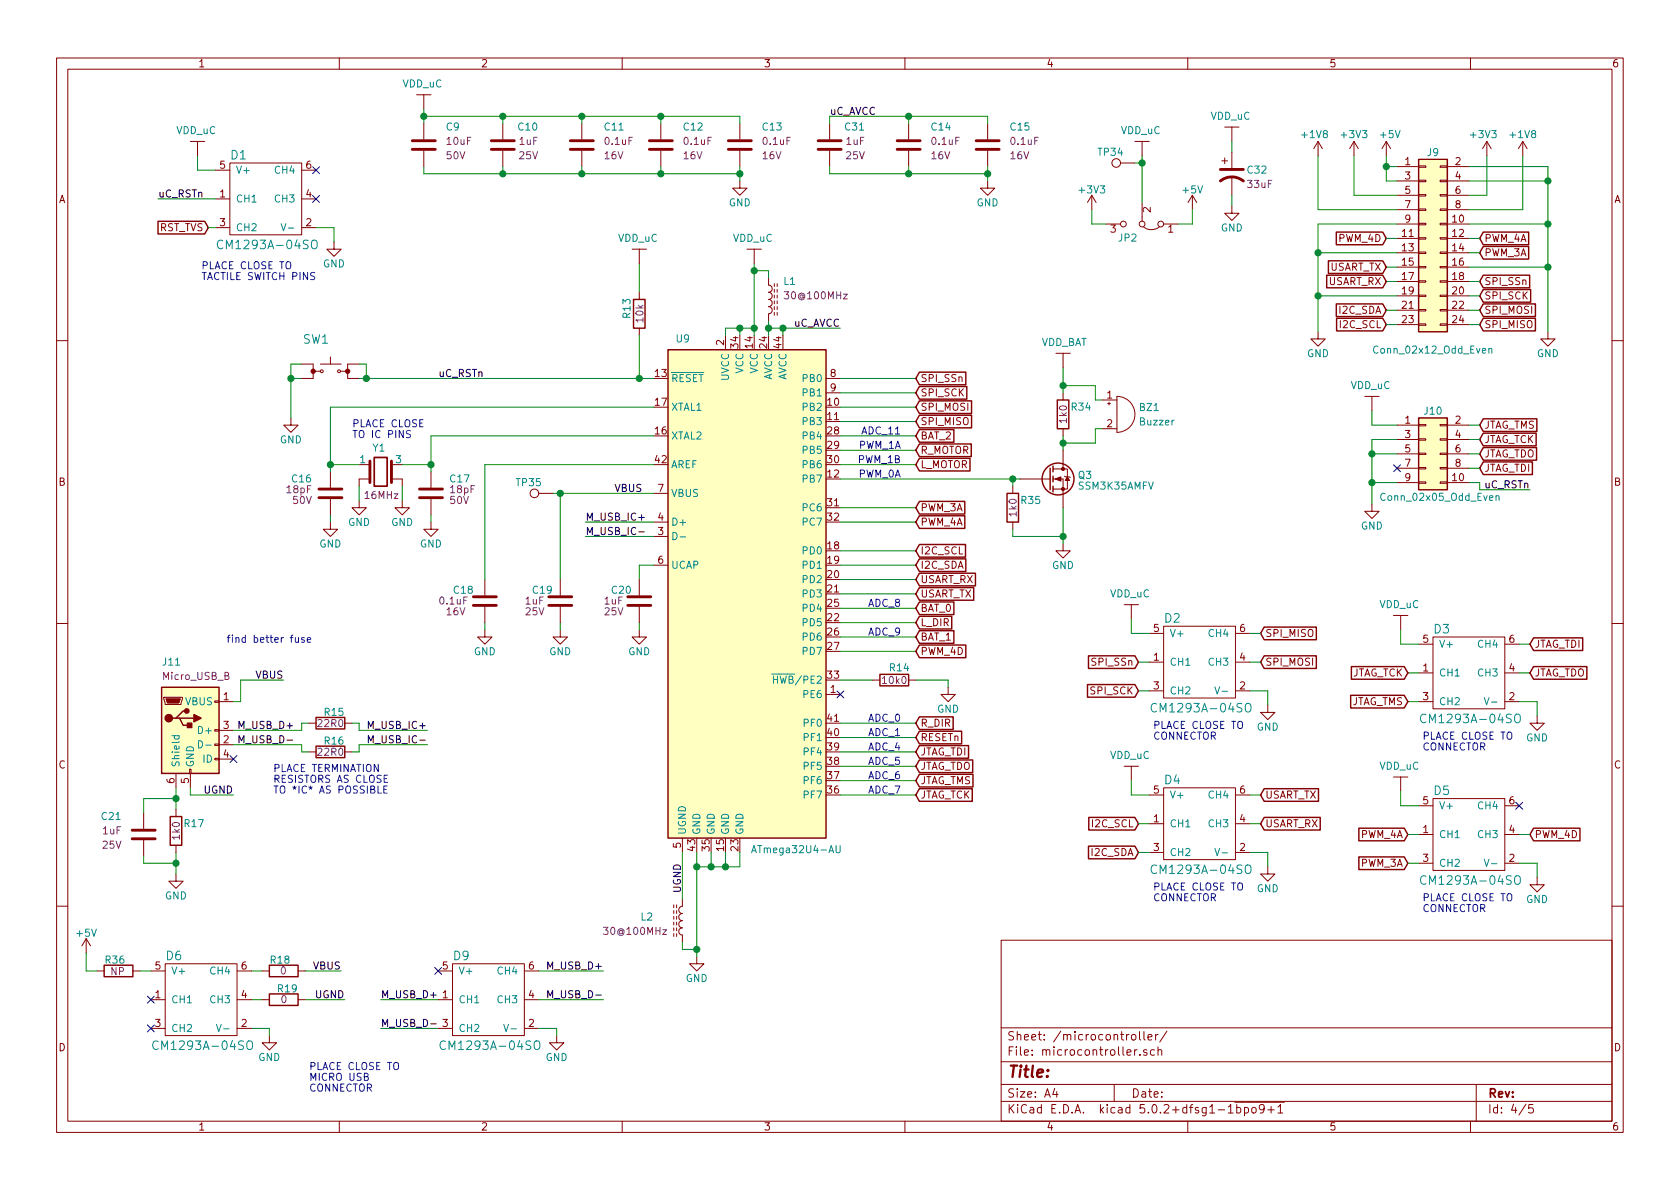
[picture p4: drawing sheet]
<svg xmlns="http://www.w3.org/2000/svg" width="297mm" height="210mm" viewBox="0 0 297 210" stroke-linecap="round" stroke-linejoin="round" font-family="sans-serif">
<defs><g id="words">
<text font-size="2.8" fill="#840000" x="178" y="190.5">Title:</text>
<g font-size="2.1" fill="#008484">
<text x="40.8" y="28.2">D1</text>
<text x="39.4" y="44.1">CM1293A-04SO</text>
<text x="53.6" y="60.8">SW1</text>
<text x="205.9" y="110.1">D2</text>
<text x="253.6" y="112">D3</text>
<text x="204.5" y="126">CM1293A-04SO</text>
<text x="252.1" y="127.9">CM1293A-04SO</text>
<text x="205.9" y="138.7">D4</text>
<text x="253.6" y="140.6">D5</text>
<text x="204.5" y="154.6">CM1293A-04SO</text>
<text x="252.1" y="156.5">CM1293A-04SO</text>
<text x="29.4" y="169.8">D6</text>
<text x="80.2" y="169.8">D9</text>
<text x="28" y="185.7">CM1293A-04SO</text>
<text x="78.8" y="185.7">CM1293A-04SO</text>
</g>
<g font-size="2.1" fill="#840000">
<text x="178" y="184">Sheet: /microcontroller/</text>
<text x="178" y="186.7">File: microcontroller.sch</text>
<text x="178" y="196.9">KiCad E.D.A. kicad 5.0.2+dfsg1-1bpo9+1</text>
<text x="178" y="194.1">Size: A4</text>
<text x="200" y="194.1">Date:</text>
<text x="263" y="194.1">Rev:</text>
<text x="263" y="196.9">Id: 4/5</text>
</g>
<g font-size="1.8" fill="#840000">
<text x="35" y="11.9">1</text>
<text x="85" y="11.9">2</text>
<text x="135" y="11.9">3</text>
<text x="185" y="11.9">4</text>
<text x="235" y="11.9">5</text>
<text x="285" y="11.9">6</text>
<text x="38.9" y="29.8">5</text>
<text x="54.1" y="29.8">6</text>
<text x="248.4" y="29.2">1</text>
<text x="257.3" y="29.2">2</text>
<text x="10.4" y="35.9">A</text>
<text x="38.9" y="34.9">1</text>
<text x="54.1" y="34.9">4</text>
<text x="248.4" y="31.7">3</text>
<text x="248.4" y="34.3">5</text>
<text x="257.3" y="31.7">4</text>
<text x="257.3" y="34.3">6</text>
<text x="285.4" y="35.9">A</text>
<text x="28.1" y="40.9">RST_TVS</text>
<text x="38.9" y="40">3</text>
<text x="54.1" y="40">2</text>
<text x="196.4" y="41.1">3</text>
<text x="203.5" y="37.6" transform="rotate(-90 203.5 37.6)">2</text>
<text x="206.5" y="41.1">1</text>
<text x="248" y="41.9">11</text>
<text x="248.4" y="36.8">7</text>
<text x="248.4" y="39.4">9</text>
<text x="256.8" y="39.4">10</text>
<text x="256.8" y="41.9">12</text>
<text x="257.3" y="36.8">8</text>
<text x="235" y="47.9">USART_TX</text>
<text x="236.8" y="42.8">PWM_4D</text>
<text x="248" y="44.4">13</text>
<text x="248" y="47">15</text>
<text x="256.8" y="44.4">14</text>
<text x="256.8" y="47">16</text>
<text x="262.4" y="45.3">PWM_3A</text>
<text x="262.4" y="42.8">PWM_4A</text>
<text x="234.8" y="50.4">USART_RX</text>
<text x="248" y="49.5">17</text>
<text x="248" y="52.1">19</text>
<text x="256.8" y="49.5">18</text>
<text x="256.8" y="52.1">20</text>
<text x="262.4" y="50.4">SPI_SSn</text>
<text x="262.4" y="53">SPI_SCK</text>
<text x="236.9" y="55.5">I2C_SDA</text>
<text x="237.1" y="58">I2C_SCL</text>
<text x="248" y="54.6">21</text>
<text x="248" y="57.1">23</text>
<text x="256.8" y="54.6">22</text>
<text x="256.8" y="57.1">24</text>
<text x="262.4" y="55.5">SPI_MOSI</text>
<text x="262.4" y="58">SPI_MISO</text>
<text x="128" y="61.1" transform="rotate(-90 128 61.1)">2</text>
<text x="130.6" y="61.5" transform="rotate(-90 130.6 61.5)">34</text>
<text x="133.1" y="61.5" transform="rotate(-90 133.1 61.5)">14</text>
<text x="135.6" y="61.5" transform="rotate(-90 135.6 61.5)">24</text>
<text x="138.2" y="61.5" transform="rotate(-90 138.2 61.5)">44</text>
<text x="115.9" y="66.7">13</text>
<text x="115.9" y="71.7">17</text>
<text x="146.4" y="71.7">10</text>
<text x="146.8" y="66.7">8</text>
<text x="146.8" y="69.2">9</text>
<text x="162.7" y="70.1">SPI_SCK</text>
<text x="162.7" y="67.6">SPI_SSn</text>
<text x="195.7" y="70.5">1</text>
<text x="115.9" y="76.8">16</text>
<text x="146.4" y="74.3">11</text>
<text x="146.4" y="76.8">28</text>
<text x="162.7" y="77.7">BAT_2</text>
<text x="162.7" y="75.2">SPI_MISO</text>
<text x="162.7" y="72.6">SPI_MOSI</text>
<text x="195.7" y="75.6">2</text>
<text x="248.4" y="74.9">1</text>
<text x="248.4" y="77.5">3</text>
<text x="257.3" y="74.9">2</text>
<text x="257.3" y="77.5">4</text>
<text x="262.4" y="75.8">JTAG_TMS</text>
<text x="115.9" y="81.9">42</text>
<text x="146.4" y="79.4">29</text>
<text x="146.4" y="81.9">30</text>
<text x="162.7" y="82.8">L_MOTOR</text>
<text x="162.7" y="80.3">R_MOTOR</text>
<text x="248.4" y="80">5</text>
<text x="248.4" y="82.5">7</text>
<text x="257.3" y="80">6</text>
<text x="257.3" y="82.5">8</text>
<text x="262.4" y="78.4">JTAG_TCK</text>
<text x="262.4" y="80.9">JTAG_TDO</text>
<text x="262.4" y="83.4">JTAG_TDI</text>
<text x="10.4" y="85.9">B</text>
<text x="116.4" y="87">7</text>
<text x="146.4" y="84.4">12</text>
<text x="146.4" y="89.5">31</text>
<text x="248.4" y="85.1">9</text>
<text x="256.8" y="85.1">10</text>
<text x="285.4" y="85.9">B</text>
<text x="116.4" y="94.6">3</text>
<text x="116.4" y="92.1">4</text>
<text x="146.4" y="92.1">32</text>
<text x="162.7" y="90.4">PWM_3A</text>
<text x="162.7" y="93">PWM_4A</text>
<text x="116.4" y="99.7">6</text>
<text x="146.4" y="97.1">18</text>
<text x="146.4" y="99.7">19</text>
<text x="162.7" y="98">I2C_SCL</text>
<text x="162.7" y="100.6">I2C_SDA</text>
<text x="146.4" y="102.2">20</text>
<text x="146.4" y="104.8">21</text>
<text x="146.4" y="107.3">25</text>
<text x="162.7" y="103.1">USART_RX</text>
<text x="162.7" y="105.7">USART_TX</text>
<text x="146.4" y="109.8">22</text>
<text x="146.4" y="112.4">26</text>
<text x="162.7" y="108.2">BAT_0</text>
<text x="162.7" y="113.3">BAT_1</text>
<text x="162.7" y="110.7">L_DIR</text>
<text x="204" y="111.8">5</text>
<text x="219.2" y="111.8">6</text>
<text x="223.7" y="112.6">SPI_MISO</text>
<text x="251.6" y="113.7">5</text>
<text x="266.9" y="113.7">6</text>
<text x="146.4" y="114.9">27</text>
<text x="162.7" y="115.8">PWM_4D</text>
<text x="193.2" y="117.7">SPI_SSn</text>
<text x="204" y="116.8">1</text>
<text x="219.2" y="116.8">4</text>
<text x="223.7" y="117.7">SPI_MOSI</text>
<text x="238.8" y="119.6">JTAG_TCK</text>
<text x="251.6" y="118.7">1</text>
<text x="266.9" y="118.7">4</text>
<text x="271.3" y="114.5">JTAG_TDI</text>
<text x="271.3" y="119.6">JTAG_TDO</text>
<text x="39.5" y="123.8">1</text>
<text x="146.4" y="120">33</text>
<text x="146.8" y="122.5">1</text>
<text x="192.9" y="122.8">SPI_SCK</text>
<text x="204" y="121.9">3</text>
<text x="219.2" y="121.9">2</text>
<text x="238.7" y="124.7">JTAG_TMS</text>
<text x="251.6" y="123.8">3</text>
<text x="266.9" y="123.8">2</text>
<text x="39.5" y="131.4">2</text>
<text x="39.5" y="128.9">3</text>
<text x="146.4" y="130.2">40</text>
<text x="146.4" y="127.6">41</text>
<text x="162.7" y="131.1">RESETn</text>
<text x="162.7" y="128.5">R_DIR</text>
<text x="10.4" y="135.9">C</text>
<text x="39.5" y="134">4</text>
<text x="146.4" y="137.8">37</text>
<text x="146.4" y="135.2">38</text>
<text x="146.4" y="132.7">39</text>
<text x="162.7" y="133.6">JTAG_TDI</text>
<text x="162.7" y="136.1">JTAG_TDO</text>
<text x="285.4" y="135.9">C</text>
<text x="30.9" y="138.5" transform="rotate(-90 30.9 138.5)">6</text>
<text x="33.4" y="138.5" transform="rotate(-90 33.4 138.5)">5</text>
<text x="146.4" y="140.3">36</text>
<text x="162.7" y="138.7">JTAG_TMS</text>
<text x="162.7" y="141.2">JTAG_TCK</text>
<text x="204" y="140.3">5</text>
<text x="219.2" y="140.3">6</text>
<text x="223.7" y="141.2">USART_TX</text>
<text x="251.6" y="142.2">5</text>
<text x="266.9" y="142.2">6</text>
<text x="120.4" y="150" transform="rotate(-90 120.4 150)">5</text>
<text x="193.2" y="146.3">I2C_SCL</text>
<text x="204" y="145.4">1</text>
<text x="219.2" y="145.4">4</text>
<text x="223.7" y="146.3">USART_RX</text>
<text x="240.6" y="148.2">PWM_4A</text>
<text x="251.6" y="147.3">1</text>
<text x="266.9" y="147.3">4</text>
<text x="271.3" y="148.2">PWM_4D</text>
<text x="122.9" y="150.4" transform="rotate(-90 122.9 150.4)">43</text>
<text x="125.5" y="150.4" transform="rotate(-90 125.5 150.4)">35</text>
<text x="128" y="150.4" transform="rotate(-90 128 150.4)">15</text>
<text x="130.6" y="150.4" transform="rotate(-90 130.6 150.4)">23</text>
<text x="193" y="151.4">I2C_SDA</text>
<text x="204" y="150.5">3</text>
<text x="219.2" y="150.5">2</text>
<text x="240.6" y="153.3">PWM_3A</text>
<text x="251.6" y="152.4">3</text>
<text x="266.9" y="152.4">2</text>
<text x="27.5" y="171.4">5</text>
<text x="42.7" y="171.4">6</text>
<text x="78.3" y="171.4">5</text>
<text x="93.5" y="171.4">6</text>
<text x="27.5" y="176.5">1</text>
<text x="42.7" y="176.5">4</text>
<text x="78.3" y="176.5">1</text>
<text x="93.5" y="176.5">4</text>
<text x="10.4" y="185.9">D</text>
<text x="27.5" y="181.6">3</text>
<text x="42.7" y="181.6">2</text>
<text x="78.3" y="181.6">3</text>
<text x="93.5" y="181.6">2</text>
<text x="285.4" y="185.9">D</text>
<text x="35" y="199.9">1</text>
<text x="85" y="199.9">2</text>
<text x="135" y="199.9">3</text>
<text x="185" y="199.9">4</text>
<text x="235" y="199.9">5</text>
<text x="285" y="199.9">6</text>
</g>
<g font-size="1.8" fill="#008484">
<text x="71.2" y="15.5">VDD_uC</text>
<text x="31.2" y="23.7">VDD_uC</text>
<text x="78.9" y="23.1">C9</text>
<text x="91.7" y="23.1">C10</text>
<text x="107" y="23.1">C11</text>
<text x="120.9" y="23.1">C12</text>
<text x="134.9" y="23.1">C13</text>
<text x="149.5" y="23.1">C31</text>
<text x="164.7" y="23.1">C14</text>
<text x="178.7" y="23.1">C15</text>
<text x="198.2" y="23.7">VDD_uC</text>
<text x="214" y="21.2">VDD_uC</text>
<text x="194.2" y="27.6">TP34</text>
<text x="230.3" y="24.4">+1V8</text>
<text x="237.3" y="24.4">+3V3</text>
<text x="244.1" y="24.4">+5V</text>
<text x="252.4" y="27.6">J9</text>
<text x="260.2" y="24.4">+3V3</text>
<text x="267.2" y="24.4">+1V8</text>
<text x="41.7" y="35.8">CH1</text>
<text x="41.7" y="30.7">V+</text>
<text x="48.8" y="35.8">CH3</text>
<text x="48.8" y="30.7">CH4</text>
<text x="191" y="34.2">+3V3</text>
<text x="209.2" y="34.2">+5V</text>
<text x="220.6" y="30.7">C32</text>
<text x="41.7" y="40.9">CH2</text>
<text x="128.9" y="36.5">GND</text>
<text x="172.7" y="36.5">GND</text>
<text x="215.8" y="40.9">GND</text>
<text x="57.1" y="47.3">GND</text>
<text x="109.3" y="42.8">VDD_uC</text>
<text x="129.6" y="42.8">VDD_uC</text>
<text x="197.8" y="42.7">JP2</text>
<text x="138.6" y="50.4">L1</text>
<text x="111.5" y="56.2" transform="rotate(-90 111.5 56.2)">R13</text>
<text x="119.6" y="60.5">U9</text>
<text x="184" y="61.2">VDD_BAT</text>
<text x="231.1" y="63.2">GND</text>
<text x="243.3" y="62.5">Conn_02x12_Odd_Even</text>
<text x="271.7" y="63.2">GND</text>
<text x="118.6" y="67.6">RESET</text>
<text x="128.9" y="67.4" transform="rotate(-90 128.9 67.4)">UVCC</text>
<text x="131.4" y="66.1" transform="rotate(-90 131.4 66.1)">VCC</text>
<text x="134" y="66.1" transform="rotate(-90 134 66.1)">VCC</text>
<text x="136.5" y="67.4" transform="rotate(-90 136.5 67.4)">AVCC</text>
<text x="139.1" y="67.4" transform="rotate(-90 139.1 67.4)">AVCC</text>
<text x="142.1" y="67.6">PB0</text>
<text x="142.1" y="70.1">PB1</text>
<text x="238.8" y="68.8">VDD_uC</text>
<text x="118.6" y="77.7">XTAL2</text>
<text x="118.6" y="72.6">XTAL1</text>
<text x="142.1" y="72.6">PB2</text>
<text x="142.1" y="75.2">PB3</text>
<text x="142.1" y="77.7">PB4</text>
<text x="189.5" y="72.6">R34</text>
<text x="201.5" y="72.7">BZ1</text>
<text x="201.7" y="75.2">Buzzer</text>
<text x="251.9" y="73.3">J10</text>
<text x="49.5" y="78.4">GND</text>
<text x="63.7" y="81.9">1</text>
<text x="65.9" y="79.9">Y1</text>
<text x="70" y="81.9">3</text>
<text x="118.6" y="82.8">AREF</text>
<text x="142.1" y="80.3">PB5</text>
<text x="142.1" y="82.8">PB6</text>
<text x="51.7" y="85.3">C16</text>
<text x="79.7" y="85.3">C17</text>
<text x="91.4" y="86">TP35</text>
<text x="118.6" y="87.9">VBUS</text>
<text x="142.1" y="85.3">PB7</text>
<text x="180.6" y="89.1">R35</text>
<text x="190.7" y="84.7">Q3</text>
<text x="190.8" y="86.6">SSM3K35AMFV</text>
<text x="244.6" y="88.6">Conn_02x05_Odd_Even</text>
<text x="61.5" y="93">GND</text>
<text x="69.2" y="93">GND</text>
<text x="118.6" y="93">D+</text>
<text x="142.1" y="90.4">PC6</text>
<text x="142.1" y="93">PC7</text>
<text x="240.6" y="93.6">GND</text>
<text x="56.5" y="96.8">GND</text>
<text x="74.2" y="96.8">GND</text>
<text x="118.6" y="100.6">UCAP</text>
<text x="142.1" y="98">PD0</text>
<text x="142.1" y="100.6">PD1</text>
<text x="186" y="100.6">GND</text>
<text x="80.3" y="105">C18</text>
<text x="94.3" y="105">C19</text>
<text x="108.2" y="105">C20</text>
<text x="142.1" y="103.1">PD2</text>
<text x="142.1" y="105.7">PD3</text>
<text x="196.3" y="105.6">VDD_uC</text>
<text x="243.9" y="107.5">VDD_uC</text>
<text x="142.1" y="110.7">PD5</text>
<text x="142.1" y="108.2">PD4</text>
<text x="142.1" y="113.3">PD6</text>
<text x="206.8" y="112.6">V+</text>
<text x="213.9" y="112.6">CH4</text>
<text x="28.9" y="117.7">J11</text>
<text x="83.8" y="115.9">GND</text>
<text x="97.1" y="115.9">GND</text>
<text x="111.1" y="115.9">GND</text>
<text x="142.1" y="115.8">PD7</text>
<text x="157.4" y="118.7">R14</text>
<text x="206.8" y="117.7">CH1</text>
<text x="213.9" y="117.7">CH3</text>
<text x="254.4" y="119.6">CH1</text>
<text x="254.4" y="114.5">V+</text>
<text x="261.5" y="119.6">CH3</text>
<text x="261.5" y="114.5">CH4</text>
<text x="32.8" y="124.7">VBUS</text>
<text x="137.5" y="120.9">HWB/PE2</text>
<text x="142.2" y="123.4">PE6</text>
<text x="206.8" y="122.8">CH2</text>
<text x="254.4" y="124.7">CH2</text>
<text x="35.4" y="129.8">D+</text>
<text x="57.4" y="126.6">R15</text>
<text x="57.4" y="131.7">R16</text>
<text x="142.3" y="131.1">PF1</text>
<text x="142.3" y="128.5">PF0</text>
<text x="165.7" y="126">GND</text>
<text x="222.2" y="129.2">GND</text>
<text x="269.8" y="131.1">GND</text>
<text x="31.7" y="135.8" transform="rotate(-90 31.7 135.8)">Shield</text>
<text x="34.3" y="135.8" transform="rotate(-90 34.3 135.8)">GND</text>
<text x="35.9" y="134.9">ID</text>
<text x="142.3" y="136.1">PF5</text>
<text x="142.3" y="133.6">PF4</text>
<text x="196.3" y="134.2">VDD_uC</text>
<text x="243.9" y="136.1">VDD_uC</text>
<text x="142.3" y="141.2">PF7</text>
<text x="142.3" y="138.7">PF6</text>
<text x="206.8" y="141.2">V+</text>
<text x="213.9" y="141.2">CH4</text>
<text x="254.4" y="143.1">V+</text>
<text x="261.5" y="143.1">CH4</text>
<text x="18" y="145">C21</text>
<text x="32.7" y="146.3">R17</text>
<text x="121.3" y="147.7" transform="rotate(-90 121.3 147.7)">UGND</text>
<text x="123.8" y="147.7" transform="rotate(-90 123.8 147.7)">GND</text>
<text x="126.4" y="147.7" transform="rotate(-90 126.4 147.7)">GND</text>
<text x="128.9" y="147.7" transform="rotate(-90 128.9 147.7)">GND</text>
<text x="131.4" y="147.7" transform="rotate(-90 131.4 147.7)">GND</text>
<text x="206.8" y="146.3">CH1</text>
<text x="213.9" y="146.3">CH3</text>
<text x="254.4" y="148.2">CH1</text>
<text x="261.5" y="148.2">CH3</text>
<text x="133.7" y="150.9">ATmega32U4-AU</text>
<text x="206.8" y="151.4">CH2</text>
<text x="254.4" y="153.3">CH2</text>
<text x="29.2" y="159">GND</text>
<text x="222.2" y="157.8">GND</text>
<text x="269.8" y="159.7">GND</text>
<text x="13.6" y="165.7">+5V</text>
<text x="113.4" y="162.8">L2</text>
<text x="18.7" y="170.4">R36</text>
<text x="30.2" y="172.3">V+</text>
<text x="37.4" y="172.3">CH4</text>
<text x="47.9" y="170.4">R18</text>
<text x="81" y="172.3">V+</text>
<text x="88.2" y="172.3">CH4</text>
<text x="121.2" y="173.7">GND</text>
<text x="30.2" y="177.4">CH1</text>
<text x="37.4" y="177.4">CH3</text>
<text x="49.2" y="175.5">R19</text>
<text x="81" y="177.4">CH1</text>
<text x="88.2" y="177.4">CH3</text>
<text x="30.2" y="182.5">CH2</text>
<text x="81" y="182.5">CH2</text>
<text x="45.7" y="187.6">GND</text>
<text x="96.5" y="187.6">GND</text>
</g>
<g font-size="1.8">
<text x="146.7" y="20.3">uC_AVCC</text>
<text x="27.9" y="34.9">uC_RSTn</text>
<text x="140.2" y="57.8">uC_AVCC</text>
<text x="77.5" y="66.7">uC_RSTn</text>
<text x="108.6" y="87">VBUS</text>
<text x="262.6" y="86.4">uC_RSTn</text>
<text x="103.5" y="92.1">M_USB_IC+</text>
<text x="103.5" y="94.6">M_USB_IC-</text>
<text x="45.3" y="120">VBUS</text>
<text x="41.9" y="128.9">M_USB_D+</text>
<text x="41.9" y="131.4">M_USB_D-</text>
<text x="65.6" y="128.9">M_USB_IC+</text>
<text x="66" y="131.4">M_USB_IC-</text>
<text x="36.1" y="140.3">UGND</text>
<text x="120.4" y="157.9" transform="rotate(-90 120.4 157.9)">UGND</text>
<text x="55.4" y="171.4">VBUS</text>
<text x="97.2" y="171.4">M_USB_D+</text>
<text x="55.8" y="176.5">UGND</text>
<text x="67.3" y="176.5">M_USB_D+</text>
<text x="97.6" y="176.5">M_USB_D-</text>
<text x="67.3" y="181.6">M_USB_D-</text>
</g>
<g font-size="1.8" fill="#840084">
<text x="79" y="28.2">50V</text>
<text x="79.1" y="25.6">10uF</text>
<text x="91.8" y="28.2">25V</text>
<text x="91.9" y="25.6">1uF</text>
<text x="106.9" y="28.2">16V</text>
<text x="107.1" y="25.6">0.1uF</text>
<text x="120.9" y="28.2">16V</text>
<text x="121" y="25.6">0.1uF</text>
<text x="134.9" y="28.2">16V</text>
<text x="135" y="25.6">0.1uF</text>
<text x="149.6" y="28.2">25V</text>
<text x="149.7" y="25.6">1uF</text>
<text x="164.7" y="28.2">16V</text>
<text x="164.8" y="25.6">0.1uF</text>
<text x="178.7" y="28.2">16V</text>
<text x="178.8" y="25.6">0.1uF</text>
<text x="220.7" y="33.2">33uF</text>
<text x="139.1" y="52.9">30@100MHz</text>
<text x="113.8" y="56.9" transform="rotate(-90 113.8 56.9)">10k</text>
<text x="188.6" y="74.7" transform="rotate(-90 188.6 74.7)">1k0</text>
<text x="50.8" y="87.2">18pF</text>
<text x="51.8" y="89.1">50V</text>
<text x="64.6" y="88.2">16MHz</text>
<text x="79.6" y="89.1">50V</text>
<text x="79.7" y="87.2">18pF</text>
<text x="179.8" y="91.3" transform="rotate(-90 179.8 91.3)">1k0</text>
<text x="77.9" y="106.9">0.1uF</text>
<text x="92.9" y="106.9">1uF</text>
<text x="106.9" y="106.9">1uF</text>
<text x="79" y="108.8">16V</text>
<text x="93" y="108.8">25V</text>
<text x="106.9" y="108.8">25V</text>
<text x="28.9" y="120.2">Micro_USB_B</text>
<text x="156.2" y="120.9">10k0</text>
<text x="56.3" y="128.6">22R0</text>
<text x="56.3" y="133.6">22R0</text>
<text x="18.2" y="147.5">1uF</text>
<text x="31.8" y="148.4" transform="rotate(-90 31.8 148.4)">1k0</text>
<text x="18.2" y="150.1">25V</text>
<text x="107.2" y="165.3">30@100MHz</text>
<text x="19.6" y="172.4">NP</text>
<text x="49.6" y="172.3">0</text>
<text x="49.7" y="177.4">0</text>
</g>
<g font-size="1.8" fill="#0000c2">
<text x="35.6" y="47.6">PLACE CLOSE TO</text>
<text x="35.6" y="49.5">TACTILE SWITCH PINS</text>
<text x="62.2" y="75.6">PLACE CLOSE</text>
<text x="62.2" y="77.5">TO IC PINS</text>
<text x="152.6" y="76.8">ADC_11</text>
<text x="151.8" y="79.4">PWM_1A</text>
<text x="151.8" y="81.9">PWM_1B</text>
<text x="151.8" y="84.4">PWM_0A</text>
<text x="153.6" y="107.3">ADC_8</text>
<text x="40" y="113.7">find better fuse</text>
<text x="153.6" y="112.4">ADC_9</text>
<text x="153.6" y="127.6">ADC_0</text>
<text x="153.6" y="130.2">ADC_1</text>
<text x="203.8" y="128.9">PLACE CLOSE TO</text>
<text x="203.8" y="130.8">CONNECTOR</text>
<text x="251.5" y="130.8">PLACE CLOSE TO</text>
<text x="48.3" y="136.5">PLACE TERMINATION</text>
<text x="153.6" y="132.7">ADC_4</text>
<text x="153.6" y="135.2">ADC_5</text>
<text x="153.6" y="137.8">ADC_6</text>
<text x="251.5" y="132.7">CONNECTOR</text>
<text x="48.3" y="138.4">RESISTORS AS CLOSE</text>
<text x="48.3" y="140.3">TO *IC* AS POSSIBLE</text>
<text x="153.6" y="140.3">ADC_7</text>
<text x="203.8" y="157.5">PLACE CLOSE TO</text>
<text x="203.8" y="159.4">CONNECTOR</text>
<text x="251.5" y="159.4">PLACE CLOSE TO</text>
<text x="251.5" y="161.3">CONNECTOR</text>
<text x="54.6" y="189.2">PLACE CLOSE TO</text>
<text x="54.6" y="191.1">MICRO USB</text>
<text x="54.6" y="193">CONNECTOR</text>
</g>
</g></defs>
<g fill="none" stroke="#840000" stroke-width=".18">
<path d="M10 10.3h277v189.9h-277zM12 12.2h273v186.1h-273zM60 10.3v1.9M73.7 16.8h2.5M74.9 16.8v2.5M110 10.3v1.9M160 10.3v1.9M210 10.3v1.9M260 10.3v1.9M33.7 25h2.5M34.9 25v2.6M38.1 35.2h2.5"/>
<path d="M38.1 30.1h2.5M40.6 28.8h12.7v12.7h-12.7zM53.3 35.2h2.6M53.3 30.1h2.6M74.9 21.8v2.8M74.9 26.7v2.8M88.9 21.8v2.8M88.9 26.7v2.8M102.9 21.8v2.8M102.9 26.7v2.8M116.8 21.8v2.8M116.8 26.7v2.8"/>
<path d="M130.8 32v1.3h1.3l-1.3 1.2-1.3-1.2h1.3M130.8 21.8v2.8M130.8 26.7v2.8M146.7 21.8v2.8M146.7 26.7v2.8M160.7 21.8v2.8M160.7 26.7v2.8M174.6 32v1.3h1.3l-1.3 1.2-1.2-1.2h1.2M174.6 21.8v2.8M174.6 26.7v2.8M193 34.5l-.7 1.3M193 34.5v2.6"/>
<path d="M193 34.5l.8 1.3M195.6 39.6h2.5M198.1 28.8h2.6M200.7 25h2.5M201.9 25v2.6M201.9 35.8v3.3M205.7 39.6h2.6M210.8 34.5l-.7 1.3M210.8 34.5v2.6M210.8 34.5l.8 1.3M216 28.4h1M216.5 27.9v1.1"/>
<path d="M216.5 22.5h2.6M217.8 36.4v1.3h1.3l-1.3 1.3-1.3-1.3h1.3M217.8 22.5v2.5M217.8 26.9v2.8M217.8 31.2v3.3M233 25l-.7 1.3M233 25v2.6M233 25l.8 1.3M239.4 25l.8 1.3M239.4 25v2.6M239.4 25l-.8 1.3M245.1 25l-.8 1.3"/>
<path d="M245.1 25v2.6M245.1 25l.8 1.3M247 29.5h3.8M247 39.6h3.8M247 32h3.8M247 34.5h3.8M247 37.1h3.8M250.8 39.5h1.3v.2h-1.3zM250.8 37h1.3v.2h-1.3zM250.8 34.4h1.3v.3h-1.3zM250.8 31.9h1.3v.2h-1.3zM250.8 29.3h1.3v.3h-1.3z"/>
<path d="M254.6 39.5h1.3v.2h-1.3zM254.6 37h1.3v.2h-1.3zM254.6 34.4h1.3v.3h-1.3zM254.6 31.9h1.3v.2h-1.3zM254.6 29.3h1.3v.3h-1.3zM255.9 29.5h3.8M255.9 39.6h3.8M255.9 32h3.8M255.9 34.5h3.8M255.9 37.1h3.8M262.9 25l-.8 1.3M262.9 25v2.6"/>
<path d="M262.9 25l.8 1.3M269.2 25l.8 1.3M269.2 25v2.6M269.2 25l-.7 1.3M38.1 40.3h2.5M53.3 40.3h2.6M59.1 42.8v1.3h1.2l-1.2 1.2-1.3-1.2h1.3M111.8 44.1h2.5M113 44.1v2.5M113 51.7v1.3M113 58v1.3M128.3 59.3v2.5"/>
<path d="M132.1 44.1h2.5M133.3 44.1v2.5M135.9 49.1v1.3a.63 .63 0 0 1 .6 .6 .63 .63 0 0 1-.6 .7 .63 .63 0 0 1 .6 .6 .63 .63 0 0 1-.6 .7 .63 .63 0 0 1 .6 .6 .63 .63 0 0 1-.6 .6 .63 .63 0 0 1 .6 .7 .63 .63 0 0 1-.6 .6v1.3M136.9 50.2v.5M136.9 51.2v.5M136.9 52.2v.5M136.9 53.2v.5M136.9 54.2v.5M136.9 55.2v.5M137.4 50.2v.5M137.4 51.2v.5M137.4 52.2v.5"/>
<path d="M137.4 53.2v.5M137.4 54.2v.5M137.4 55.2v.5M202.2 40.1a2.26 2.26 0 0 0 2.8 0M233 58.7v1.2h1.3l-1.3 1.3-1.2-1.3h1.2M247 42.2h3.8M247 44.7h3.8M247 47.2h3.8M247 49.8h3.8M247 52.3h3.8M247 54.9h3.8M247 57.4h3.8"/>
<path d="M250.8 57.3h1.3v.2h-1.3zM250.8 54.7h1.3v.3h-1.3zM250.8 52.2h1.3v.2h-1.3zM250.8 49.7h1.3v.2h-1.3zM250.8 47.1h1.3v.3h-1.3zM250.8 44.6h1.3v.2h-1.3zM250.8 42h1.3v.3h-1.3zM254.6 57.3h1.3v.2h-1.3zM254.6 54.7h1.3v.3h-1.3zM254.6 52.2h1.3v.2h-1.3zM254.6 49.7h1.3v.2h-1.3zM254.6 47.1h1.3v.3h-1.3z"/>
<path d="M254.6 44.6h1.3v.2h-1.3zM254.6 42h1.3v.3h-1.3zM255.9 42.2h3.8M255.9 44.7h3.8M255.9 47.2h3.8M255.9 49.8h3.8M255.9 52.3h3.8M255.9 54.9h3.8M255.9 57.4h3.8M273.7 58.7v1.2h1.3l-1.3 1.3-1.3-1.3h1.3M10 60.2h2M51.4 73.9v1.3h1.3l-1.3 1.2-1.2-1.2h1.2"/>
<path d="M53.3 66.9h2M53.3 64.4h2M55.4 64.4v1.3h1.2M55.4 65.7v1.2M56.6 64.4h3.7M58.4 63.1v1.3M61.5 65.7v1.2h2M63.5 64.4h-2v1.3h-1.3M146 66.9h2.6M146 69.5h2.6M186.7 62.5h2.5M188 62.5v2.5"/>
<path d="M188 69.5v1.2M188 75.8v1.3M188 79.6v3.3M194.9 70.7h2.6M194.9 75.8h2.6M195.8 71.4h.5M196.1 71.1v.5M197.5 70.1a3.2 3.2 0 0 1 3.2 3.2 3.2 3.2 0 0 1-3.2 3.1zM241.3 70.1h2.5M242.6 70.1v2.5M247 75.2h3.8M247 77.7h3.8"/>
<path d="M250.8 77.6h1.3v.2h-1.3zM250.8 75.1h1.3v.2h-1.3zM254.6 77.6h1.3v.2h-1.3zM254.6 75.1h1.3v.2h-1.3zM255.9 75.2h3.8M255.9 77.7h3.8M285 60.2h2M58.4 92.3v1.3h1.3l-1.3 1.3-1.3-1.3h1.3M58.4 83.4v2.8M58.4 88.3v2.8M63.5 88.5v1.3h1.3l-1.3 1.3-1.3-1.3h1.3M64.8 82.2h.6"/>
<path d="M65.4 84.7h-1.9v1.3M69.2 84.7h1.9v1.3M69.2 82.2h.6M71.1 88.5v1.3h1.3l-1.3 1.3-1.3-1.3h1.3M76.2 92.3v1.3h1.3l-1.3 1.3-1.3-1.3h1.3M76.2 83.4v2.8M76.2 88.3v2.8M95.2 87.2h2.6M115.6 94.9h2.5M115.6 92.3h2.5M115.6 99.9h2.5M115.6 87.2h2.5"/>
<path d="M179.1 86v1.2M179.1 92.3v1.3M180.3 84.7h5.4M186.2 84.7h1.8v5.1M186.2 82.9h1.8M188 82.9h.7v3.6h-2.5M188 96.1v1.3h1.2l-1.2 1.3-1.3-1.3h1.3M188.2 84.2l.1 .1h.8l.1 .1M242.6 89.1v1.3h1.2l-1.2 1.3-1.3-1.3h1.3M247 85.3h3.8M247 80.3h3.8M247 82.8h3.8"/>
<path d="M250.8 85.2h1.3v.3h-1.3zM250.8 82.7h1.3v.2h-1.3zM250.8 80.1h1.3v.3h-1.3zM254.6 85.2h1.3v.3h-1.3zM254.6 82.7h1.3v.2h-1.3zM254.6 80.1h1.3v.3h-1.3zM255.9 85.3h3.8M255.9 80.3h3.8M255.9 82.8h3.8M10 110.3h2M85.7 111.4v1.2h1.3l-1.3 1.3-1.2-1.3h1.2M85.7 102.5v2.8"/>
<path d="M85.7 107.3v2.8M99.1 111.4v1.2h1.2l-1.2 1.3-1.3-1.3h1.3M99.1 102.5v2.8M99.1 107.3v2.8M113 111.4v1.2h1.3l-1.3 1.3-1.2-1.3h1.2M113 102.5v2.8M113 107.3v2.8M198.8 106.9h2.5M200 106.9v2.6M203.2 117.1h2.5M203.2 112h2.5M205.7 110.7h12.7v12.7h-12.7z"/>
<path d="M218.4 117.1h2.6M218.4 112h2.6M246.4 108.8h2.5M247.6 108.8v2.6M250.8 119h2.6M250.8 113.9h2.6M253.4 112.6h12.7v12.7h-12.7zM266.1 119h2.5M266.1 113.9h2.5M285 110.3h2M29 123.3h3.3v.3l-.3 1h-2.8zM31.1 136.8v2.5"/>
<path d="M33.5 136h.3v.8h-.3zM33.7 136.8v2.5M38 134.1h.7v.3h-.7zM38 131.6h.7v.2h-.7zM38 129h.7v.3h-.7zM38 123.9h.7v.3h-.7zM38.7 124.1h2.6M38.7 131.7h2.6M38.7 129.2h2.6M38.7 134.2h2.6M54.6 127.9h1.3M54.6 133h1.3"/>
<path d="M61 127.9h1.2M61 133h1.2M146 122.8h2.6M154.3 120.3h1.3M160.7 120.3h1.2M167.6 121.5v1.3h1.3l-1.3 1.3-1.2-1.3h1.2M198.8 135.5h2.5M200 135.5v2.5M203.2 122.2h2.5M205.7 139.3h12.7v12.7h-12.7zM218.4 122.2h2.6M224.2 124.7v1.3h1.2l-1.2 1.2-1.3-1.2h1.3"/>
<path d="M246.4 137.4h2.5M247.6 137.4v2.5M250.8 124.1h2.6M266.1 124.1h2.5M271.8 126.6v1.3h1.2l-1.2 1.3-1.3-1.3h1.3M25.4 143.8v2.8M25.4 148.6v2.8M31.1 154.6v1.2h1.3l-1.3 1.3-1.3-1.3h1.3M31.1 143.1v1.3M31.1 149.5v1.2M120.6 159v1.3a.63 .63 0 0 0-.6 .6 .63 .63 0 0 0 .6 .6 .63 .63 0 0 0-.6 .7 .63 .63 0 0 0 .6 .6 .63 .63 0 0 0-.6 .6 .63 .63 0 0 0 .6 .7 .63 .63 0 0 0-.6 .6 .63 .63 0 0 0 .6 .6v1.3M120.6 148.2v2.5"/>
<path d="M203.2 145.7h2.5M203.2 150.7h2.5M203.2 140.6h2.5M218.4 145.7h2.6M218.4 150.7h2.6M218.4 140.6h2.6M224.2 153.3v1.3h1.2l-1.2 1.2-1.3-1.2h1.3M250.8 147.6h2.6M250.8 152.6h2.6M250.8 142.5h2.6M253.4 141.2h12.7v12.7h-12.7zM266.1 147.6h2.5"/>
<path d="M266.1 152.6h2.5M266.1 142.5h2.5M271.8 155.2v1.3h1.2l-1.2 1.2-1.3-1.2h1.3M10 160.2h2M15.2 166l-.7 1.3M15.2 166v2.5M15.2 166l.8 1.3M17.1 171.7h1.3M23.5 171.7h1.3M26.7 171.7h2.5M26.7 176.8h2.5M29.2 170.4h12.7v12.7h-12.7z"/>
<path d="M41.9 171.7h2.5M41.9 176.8h2.5M46.4 171.7h1.2M46.4 176.8h1.2M52.7 171.7h1.3M52.7 176.8h1.3M77.5 171.7h2.5M77.5 176.8h2.5M80 170.4h12.7v12.7h-12.7zM92.7 171.7h2.5M92.7 176.8h2.5M119.1 160v.5"/>
<path d="M119.1 161v.5M119.1 162v.6M119.1 163.1v.5M119.1 164.1v.5M119.1 165.1v.5M119.6 160v.5M119.6 161v.5M119.6 162v.6M119.6 163.1v.5M119.6 164.1v.5M119.6 165.1v.5M123.2 169.2v1.2h1.3l-1.3 1.3-1.3-1.3h1.3"/>
<path d="M177 166.3h108v32h-108zM285 160.2h2M26.7 181.9h2.5M41.9 181.9h2.5M47.6 183.1v1.3h1.3l-1.3 1.3-1.2-1.3h1.2M60 198.3v1.9M77.5 181.9h2.5M92.7 181.9h2.5M98.4 183.1v1.3h1.3l-1.3 1.3-1.2-1.3h1.2M110 198.3v1.9M160 198.3v1.9M177 194.8h108"/>
<path d="M177 191.8h108M177 187.8h108M177 181.8h108M186.5 192.5l-.4 1h1M186.8 193v1M197 191.8v3M200.1 183.1l.2-.2 .5 .2v.7l-.2 .1-.5-.1zM201 185.6l-.4 .3M201.5 182.4v1.3l.2 .2M201.5 186.5v.1M202.3 182.4v1.3l.2 .2M202.8 185.7a.37 .37 0 0 0-.6 .1l.1 .2 .5 .2v.1l-.2 .3-.4-.1"/>
<path d="M203 183.4l.7-.1-.1-.3-.4-.1-.2 .2v.7h.6M204.1 185.7l-.4-.1-.3 .3 .1 .6 .2 .1 .4-.1M204.3 182.9v1M204.7 185.7h.1a.37 .37 0 0 1 .6 .1v.8M204.7 182.9l-.4 .3M204.7 185.1v1.5M206.3 182.3l-1.2 2M210 198.3v1.9M217.2 195.8l.4-.5v1.5M217.2 196.8h.8M218.3 194.9h8.8M218.7 195.9l.4-.1 .3 .3-.1 .6h-.6"/>
<path d="M218.7 195.3v1.5M220 195.9l.4-.1 .4 .3-.1 .6-.3 .1-.4-.1M220 195.8v1.5M221.4 196l.2-.2 .4 .2v.7l-.2 .1-.4-.1zM223.5 196l-.1 .2a.48 .48 0 0 1-.7-.1v-.6a.48 .48 0 0 1 .7-.1v.1a1.19 1.19 0 0 1-.2 1.2l-.4 .1M224.2 196.3h1.1M224.7 195.7v1.1M226 195.8l.4-.5v1.5M226 196.8h.8M260 198.3v1.9M261 191.8v6.5M269.8 195.2l-1.2 2"/>
<path d="M271 195.3h-.7v.7l.2-.1 .5 .1 .1 .2-.1 .5-.2 .1-.5-.1"/>
<circle cx="197.4" cy="28.8" r=".76"/>
<circle cx="198.6" cy="39.6" r=".51"/>
<circle cx="201.9" cy="39.6" r=".51"/>
<circle cx="205.2" cy="39.6" r=".51"/>
<circle cx="56.9" cy="65.7" r=".25"/>
<circle cx="59.9" cy="65.7" r=".25"/>
<circle cx="94.5" cy="87.2" r=".76"/>
</g>
<g fill="#ffffc2" stroke="#ffffc2" stroke-width=".18">
<path d="M118.1 61.8h27.9v86.4h-27.9z"/>
<path d="M28.6 121.5h10.1v15.3h-10.1z"/>
<path d="M250.8 73.9h5.1v12.7h-5.1z"/>
<path d="M250.8 28.2h5.1v30.5h-5.1z"/>
</g>
<g fill="none" stroke="#840000" stroke-width=".25">
<path d="M27.9 39.1h8.3l.6 1.2-.6 1.1h-8.3zM250.8 28.2h5.1v30.5h-5.1zM112 53h2v5h-2zM234.6 48.7h9.9l.6 1.1-.6 1.1h-9.9zM234.9 46.1h9.6l.6 1.1-.6 1.2h-9.6zM236.3 53.7h8.2l.6 1.2-.6 1.1h-8.2zM236.3 41h8.2l.6 1.2-.6 1.1h-8.2zM236.3 56.3h8.2l.6 1.1-.6 1.1h-8.2zM262.3 48.7h8.2v2.2h-8.2l-.7-1.1zM262.3 51.2h8.3v2.2h-8.3l-.7-1.1zM262.3 53.7h9.2v2.3h-9.2l-.7-1.1zM262.3 56.3h9.2v2.2h-9.2l-.7-1.1z"/>
<path d="M262.3 43.6h8v2.2h-8l-.7-1.1zM262.3 41h8v2.3h-8l-.7-1.1zM118.1 61.8h27.9v86.4h-27.9zM162.6 76h6.1v2.2h-6.1l-.7-1.1zM162.6 78.5h9.1v2.2h-9.1l-.7-1.1zM162.6 73.4h9.2v2.3h-9.2l-.7-1.2zM162.6 70.9h9.2v2.2h-9.2l-.7-1.1zM162.6 68.3h8.3v2.3h-8.3l-.7-1.1zM162.6 65.8h8.2v2.2h-8.2l-.7-1.1zM186.9 70.7h2.1v5.1h-2.1zM250.8 73.9h5.1v12.7h-5.1zM262.3 74.1h9.4v2.2h-9.4l-.7-1.1z"/>
<path d="M262.3 76.6h9.3v2.2h-9.3l-.7-1.1zM262.3 79.1h9.4v2.3h-9.4l-.7-1.1zM162.6 88.7h8v2.2h-8l-.7-1.1zM162.6 91.2h8v2.2h-8l-.7-1.1zM162.6 96.3h8.1v2.2h-8.1l-.7-1.1zM162.6 98.8h8.2v2.3h-8.2l-.7-1.2zM162.6 81h8.9v2.3h-8.9l-.7-1.1zM178.1 87.2h2v5.1h-2zM185.7 82.8v3.8M186.2 82.4v1M186.2 84.2v1M186.2 86v1"/>
<path d="M262.3 81.7h8.6v2.2h-8.6l-.7-1.1zM155.6 119.2h5.1v2.1h-5.1zM162.6 101.4h9.9v2.2h-9.9l-.7-1.1zM162.6 103.9h9.6v2.2h-9.6l-.7-1.1zM162.6 106.4h6.1v2.3h-6.1l-.7-1.1zM162.6 111.5h6.1v2.3h-6.1l-.7-1.2zM162.6 109h5.7v2.2h-5.7l-.7-1.1zM162.6 114.1h8.2v2.2h-8.2l-.7-1.1zM192.5 116h8.2l.6 1.1-.6 1.1h-8.2zM223.5 110.9h9.2v2.2h-9.2l-.6-1.1zM223.5 116h9.2v2.2h-9.2l-.6-1.1zM238.9 117.9h9.4l.6 1.1-.6 1.1h-9.4z"/>
<path d="M271.1 112.8h8.7v2.2h-8.7l-.6-1.1zM271.1 117.9h9.5v2.2h-9.5l-.6-1.1zM28.6 121.5h10.1v15.3h-10.1zM31.1 127h.6l.7 1.3h1.3M31.7 127h2.6M33 125.7h-.6l-1.3 1.3h-.6M55.9 126.9h5.1v2h-5.1zM55.9 131.9h5.1v2.1h-5.1zM162.6 129.3h7.4v2.2h-7.4l-.7-1.1zM162.6 131.8h8.6v2.3h-8.6l-.7-1.1zM162.6 134.4h9.4v2.2h-9.4l-.7-1.1zM162.6 136.9h9.4v2.3h-9.4l-.7-1.2z"/>
<path d="M162.6 139.5h9.3v2.2h-9.3l-.7-1.1zM162.6 126.8h5.9v2.2h-5.9l-.7-1.1zM192.3 121.1h8.4l.6 1.1-.6 1.1h-8.4zM223.5 139.5h9.6v2.2h-9.6l-.6-1.1zM238.8 123h9.5l.6 1.1-.6 1.1h-9.5zM30.1 144.4h2v5.1h-2zM192.5 149.6h8.2l.6 1.1-.6 1.2h-8.2zM192.5 144.5h8.2l.6 1.2-.6 1.1h-8.2zM223.5 144.5h9.9v2.3h-9.9l-.6-1.1zM240.3 151.5h8l.6 1.1-.6 1.2h-8zM240.3 146.5h8l.6 1.1-.6 1.1h-8zM271.1 146.5h8.2v2.2h-8.2l-.6-1.1z"/>
<path d="M18.4 170.7h5.1v2h-5.1zM47.6 170.7h5.1v2h-5.1zM47.6 175.8h5.1v2h-5.1z"/>
<circle cx="187.1" cy="84.7" r="2.82"/>
</g>
<g fill="none" stroke="#008484" stroke-width=".18">
<path d="M49.7 39.5l.4 1.3 .4-1.3M39.4 42.6a.63 .63 0 0 0-.8 0 .63 .63 0 0 0-.2 .7 .58 .58 0 0 0 .3 .6 .58 .58 0 0 0 .7-.1M51 40.3h.9M55.3 42.5a.54 .54 0 0 1 .7 .2 1.01 1.01 0 0 1-.3 1.3 .5 .5 0 0 1-.6-.5v-.5zM263.2 61.7l.2-.1 .3 .1 .1 .8M263.2 61.6v.9M119 94.2a.64 .64 0 0 1 .7 .6 .64 .64 0 0 1-.7 .6zM120.2 94.9h1M264.5 87.8l.2-.2 .3 .1v.8M264.5 87.6v.9M136.4 119.2h1.4M136.8 119.6v1.2"/>
<path d="M30.4 130.1h1.3M30.9 130.1l-.1 .4 .3 .2 .5-.1v-.5M35.1 131a.64 .64 0 0 1 .7 .6 .64 .64 0 0 1-.7 .7zM36.4 131.8h.9M136.8 120.2h.7M204.5 124.5a.63 .63 0 0 0-.8 0 .63 .63 0 0 0-.2 .7 .58 .58 0 0 0 .3 .6 .58 .58 0 0 0 .7-.1M214.8 121.5l.4 1.2 .4-1.2M216.1 122.2h.9M220.2 124.6a.53 .53 0 0 1 .9 0 1.01 1.01 0 0 1-.3 1.3 .5 .5 0 0 1-.6-.5zM252.1 126.4a.63 .63 0 0 0-.7 0 .63 .63 0 0 0-.2 .7 .58 .58 0 0 0 .3 .6 .58 .58 0 0 0 .6 0M262.4 123.4l.4 1.2 .5-1.2M263.7 124.1h1"/>
<path d="M267.9 126.5a.53 .53 0 0 1 .8 0 1.01 1.01 0 0 1-.3 1.3 .5 .5 0 0 1-.6-.5zM132.9 150.8l.4-1.3 .4 1.3M133 150.4h.6M147.8 149.5v1.1l.3 .2 .3-.1 .1-.1v-1.1M204.5 153.1a.63 .63 0 0 0-.8 0 .63 .63 0 0 0-.2 .7 .58 .58 0 0 0 .3 .6 .58 .58 0 0 0 .7-.1M214.8 150l.4 1.3 .4-1.3M216.1 150.8h.9M220.2 153.2a.53 .53 0 0 1 .9 0 1.01 1.01 0 0 1-.3 1.3 .5 .5 0 0 1-.6-.5zM252.1 155a.63 .63 0 0 0-.7 0 .63 .63 0 0 0-.2 .7 .58 .58 0 0 0 .3 .6 .58 .58 0 0 0 .6-.1M262.4 151.9l.4 1.3 .5-1.3M263.7 152.7h1M267.9 155.1a.53 .53 0 0 1 .8 0 1.01 1.01 0 0 1-.3 1.3 .5 .5 0 0 1-.6-.5z"/>
<path d="M28 184.2a.63 .63 0 0 0-.8 0 .63 .63 0 0 0-.2 .7 .58 .58 0 0 0 .3 .6 .58 .58 0 0 0 .7-.1M38.3 181.1l.4 1.3 .4-1.3M39.5 181.9h1M43.7 184.3a.53 .53 0 0 1 .9 0 1.01 1.01 0 0 1-.3 1.3 .5 .5 0 0 1-.7-.5zM78.8 184.2a.63 .63 0 0 0-.8 0 .63 .63 0 0 0-.2 .7 .58 .58 0 0 0 .3 .6 .58 .58 0 0 0 .7-.1M89.1 181.1l.4 1.3 .4-1.3M90.3 181.9h1M94.5 184.3a.53 .53 0 0 1 .9 0 1.01 1.01 0 0 1-.3 1.3 .5 .5 0 0 1-.7-.5z"/>
</g>
<g fill="#840000" stroke="#840000" stroke-width=".25">
<path d="M33.1 127.9h.8v.7h-.8z"/>
<path d="M34.3 126.4l1.3 .6-1.3 .6z"/>
<circle cx="29.8" cy="127" r=".63"/>
<circle cx="33" cy="125.7" r=".38"/>
</g>
<g fill="#840000" stroke="#840000" stroke-width=".18">
<path d="M29.3 123.6h2.6l-.3 .7h-2z"/>
<path d="M186.6 84.7l1-.4v.8z"/>
<path d="M188.7 84.3l.4 .7h-.8z"/>
<circle cx="55.4" cy="65.7" r=".38"/>
<circle cx="61.5" cy="65.7" r=".38"/>
<circle cx="188" cy="86.5" r=".28"/>
<circle cx="188" cy="82.9" r=".28"/>
</g>
<path d="M113 94.1h.9M50.7 130.9h1M65.1 131.4v-1.3l.5 .9 .4-.9v1.3M96.9 176.4v-1.2l.4 .9 .4-.9v1.2M76.1 181h1" fill="none" stroke="#000" stroke-width=".18"/>
<g fill="none" stroke="#0000c2" stroke-width=".18">
<path d="M50.6 46.5a.45 .45 0 0 1 .8 0 .88 .88 0 0 1-.3 1h-.4a1.07 1.07 0 0 1-.1-1zM55.7 48.3l-.5-.1-.2 .1v.4l.5 .2 .2 .3-.3 .2h-.5M72.6 76.2l-.5-.1-.2 .1 .1 .5 .5 .2 .1 .3-.3 .2-.4-.1M52.2 112.7l.1 .8 .3 .1 .2-.1M52.8 112.7v.9M53.8 112.8l-.3-.1-.2 .2 .1 .2 .4 .1v.3h-.5M54.3 113.2l.6-.2v-.2l-.4-.1-.2 .2 .1 .6h.5M66.8 139v1.3h.6M67.9 139.6h.4M67.9 137.7h.5M68.5 139h-.6v1.3h.6M68.5 137.1h-.6v1.2h.6"/>
<path d="M218.9 127.7a.45 .45 0 0 1 .7 0 .88 .88 0 0 1-.2 1.1h-.4a1.07 1.07 0 0 1-.1-1.1zM266.5 129.6a.45 .45 0 0 1 .8 0 .88 .88 0 0 1-.3 1.1h-.4a1.07 1.07 0 0 1-.1-1.1zM218.9 156.3a.45 .45 0 0 1 .7 0 .88 .88 0 0 1-.2 1.1l-.4-.1a1.07 1.07 0 0 1-.1-1zM266.5 158.2a.45 .45 0 0 1 .8 0 .88 .88 0 0 1-.3 1.1h-.4a1.07 1.07 0 0 1-.1-1.1zM69.7 188.1a.45 .45 0 0 1 .7 0 .88 .88 0 0 1-.2 1h-.4a1.07 1.07 0 0 1-.1-1z"/>
</g>
<g fill="none" stroke="#008400" stroke-width=".18">
<path d="M74.9 19.3v2.5M27.9 35.2h10.2M34.9 27.6v2.5h3.2M74.9 29.5v1.2h55.9M74.9 20.6h55.9v1.2M88.9 20.6v1.2M88.9 29.5v1.2M102.9 20.6v1.2M102.9 29.5v1.2M116.8 20.6v1.2M116.8 29.5v1.2M130.8 29.5v2.5"/>
<path d="M146.7 21.8v-1.2h27.9v1.2M146.7 29.5v1.2h27.9M160.7 20.6v1.2M160.7 29.5v1.2M174.6 29.5v2.5M193 37.1v2.5h2.6M200.7 28.8h1.2M201.9 27.6v8.2M210.8 37.1v2.5h-2.5M217.8 25v1.9M217.8 34.5v1.9M233 27.6v9.5h14"/>
<path d="M239.4 27.6v6.9h7.6M245.1 27.6v4.4h1.9M245.1 29.5h1.9M247 39.6h-14v19.1M259.7 39.6h14M259.7 32h14M259.7 29.5h14v29.2M262.9 27.6v6.9h-3.2M269.2 27.6v9.5h-9.5M36.8 40.3h1.3M55.9 40.3h3.2v2.5M113 46.6v5.1"/>
<path d="M113 59.3v7.6M130.8 58v1.3M133.3 58h-5v1.3M133.3 46.6v12.7M133.3 47.9h2.6v1.2M135.9 56.8v2.5M135.9 58h12.7M138.4 58v1.3M233 52.3h14M233 44.7h14M245.1 57.4h1.9M245.1 54.9h1.9"/>
<path d="M245.1 49.8h1.9M245.1 47.2h1.9M245.1 42.2h1.9M259.7 57.4h1.9M259.7 54.9h1.9M259.7 49.8h1.9M259.7 52.3h1.9M259.7 47.2h14M259.7 42.2h1.9M259.7 44.7h1.9M51.4 66.9h1.9M53.3 64.4h-1.9v9.5"/>
<path d="M63.5 66.9h52.1M63.5 64.4h1.3v2.5M115.6 72h-57.2v11.4M115.6 77.1h-39.4v6.3M148.6 66.9h13.3M148.6 72h13.3M148.6 77.1h13.3M148.6 79.6h13.3M148.6 69.5h13.3M148.6 74.5h13.3M188 68.2h5.7v2.5h1.2M188 65v4.5"/>
<path d="M188 77.1v2.5M194.9 75.8h-1.2v2.6h-5.7M242.6 72.6v2.6h4.4M247 77.7h-4.4v11.4M259.7 75.2h1.9M259.7 77.7h1.9M58.4 82.2h5.1M58.4 91.1v1.2M63.5 86v2.5M71.1 82.2h5.1M71.1 86v2.5M76.2 91.1v1.2"/>
<path d="M97.8 87.2h17.8M99.1 87.2v15.3M103.5 94.9h12.1M103.5 92.3h12.1M115.6 99.9h-2.6v2.6M115.6 82.2h-29.9v20.3M148.6 99.9h13.3M148.6 82.2h13.3M148.6 92.3h13.3M148.6 89.8h13.3M148.6 97.4h13.3M148.6 84.7h31.7"/>
<path d="M179.1 93.6v1.3h8.9M179.1 84.7v1.3M188 89.8v6.3M242.6 80.3h4.4M242.6 85.3h4.4M259.7 80.3h1.9M259.7 82.8h1.9M259.7 85.3h1.9v1.3h8.9M85.7 110.1v1.3M99.1 110.1v1.3M113 110.1v1.3M148.6 102.5h13.3"/>
<path d="M148.6 105h13.3M148.6 110.1h13.3M148.6 107.6h13.3M148.6 112.6h13.3M148.6 115.2h13.3M200 109.5v2.5h3.2M201.3 117.1h1.9M221 117.1h1.9M221 112h1.9M247.6 111.4v2.5h3.2M248.9 119h1.9M268.6 119h1.9"/>
<path d="M268.6 113.9h1.9M31.1 139.3v3.8M33.7 139.3v1.3h7.6M41.3 131.7h12v1.3h1.3M50.2 120.3h-7.7v3.8h-1.2M54.6 127.9h-1.3v1.3h-12M62.2 127.9h1.3v1.3h12.1M75.6 131.7h-12.1v1.3h-1.3M148.6 127.9h13.3M148.6 133h13.3M148.6 135.5h13.3M148.6 138h13.3"/>
<path d="M148.6 130.4h13.3M148.6 120.3h5.7M161.9 120.3h5.7v1.2M200 138v2.6h3.2M201.3 122.2h1.9M221 122.2h3.2v2.5M247.6 139.9v2.6h3.2M248.9 124.1h1.9M268.6 124.1h3.2v2.5M25.4 151.4v1.2h5.7M31.1 150.7v3.9M31.1 141.2h-5.7v2.6"/>
<path d="M120.6 150.7v8.3M123.2 150.7v18.5M125.7 150.7v2.6M128.3 150.7v2.6M130.8 150.7v2.6h-7.6M148.6 140.6h13.3M201.3 150.7h1.9M201.3 145.7h1.9M221 140.6h1.9M221 150.7h3.2v2.6M221 145.7h1.9M248.9 152.6h1.9"/>
<path d="M248.9 147.6h1.9M268.6 152.6h3.2v2.6M268.6 147.6h1.9M15.2 168.5v3.2h1.9M24.8 171.7h1.9M44.4 171.7h2M44.4 176.8h2M54 171.7h6.3M54 176.8h7M67.3 176.8h10.2M95.2 171.7h11.5M95.2 176.8h11.5"/>
<path d="M120.6 166.6v1.3h2.6M44.4 181.9h3.2v1.2M67.3 181.9h10.2M95.2 181.9h3.2v1.2"/>
</g>
<g fill="none" stroke="#000084" stroke-width=".18">
<path d="M55.3 29.5l1.2 1.2M55.3 34.6l1.2 1.2M56.5 29.5l-1.2 1.2M56.5 34.6l-1.2 1.2M246.4 82.2l1.2 1.2M247.6 82.2l-1.2 1.2M40.7 133.6l1.2 1.2M41.9 133.6l-1.2 1.2M148 122.2l1.2 1.2M149.2 122.2l-1.2 1.2M268 141.9l1.2 1.2M269.2 141.9l-1.2 1.2"/>
<path d="M26.1 176.2l1.2 1.2M27.3 176.2l-1.2 1.2M76.9 171.1l1.2 1.2M78.1 171.1l-1.2 1.2M26.1 181.2l1.2 1.3M27.3 181.2l-1.2 1.3"/>
</g>
<g fill="#008400" stroke="#008400" stroke-width=".25">
<circle cx="123.2" cy="167.9" r=".51"/>
<circle cx="31.1" cy="152.6" r=".51"/>
<circle cx="31.1" cy="141.2" r=".51"/>
<circle cx="58.4" cy="82.2" r=".51"/>
<circle cx="76.2" cy="82.2" r=".51"/>
<circle cx="74.9" cy="20.6" r=".51"/>
<circle cx="135.9" cy="58" r=".51"/>
<circle cx="130.8" cy="58" r=".51"/>
<circle cx="123.2" cy="153.3" r=".51"/>
<circle cx="128.3" cy="153.3" r=".51"/>
<circle cx="125.7" cy="153.3" r=".51"/>
<circle cx="133.4" cy="47.9" r=".51"/>
<circle cx="133.4" cy="58" r=".51"/>
<circle cx="245.1" cy="29.5" r=".51"/>
<circle cx="242.6" cy="80.3" r=".51"/>
<circle cx="242.6" cy="85.3" r=".51"/>
<circle cx="233" cy="52.3" r=".51"/>
<circle cx="273.7" cy="47.2" r=".51"/>
<circle cx="233" cy="44.7" r=".51"/>
<circle cx="273.7" cy="39.6" r=".51"/>
<circle cx="88.9" cy="20.6" r=".51"/>
<circle cx="102.9" cy="20.6" r=".51"/>
<circle cx="88.9" cy="30.7" r=".51"/>
<circle cx="102.9" cy="30.7" r=".51"/>
<circle cx="174.6" cy="30.7" r=".51"/>
<circle cx="116.8" cy="20.6" r=".51"/>
<circle cx="116.8" cy="30.7" r=".51"/>
<circle cx="160.7" cy="20.6" r=".51"/>
<circle cx="160.7" cy="30.7" r=".51"/>
<circle cx="113" cy="66.9" r=".51"/>
<circle cx="51.4" cy="66.9" r=".51"/>
<circle cx="64.8" cy="66.9" r=".51"/>
<circle cx="188" cy="68.2" r=".51"/>
<circle cx="188" cy="78.4" r=".51"/>
<circle cx="188" cy="94.9" r=".51"/>
<circle cx="179.1" cy="84.7" r=".51"/>
<circle cx="99.1" cy="87.2" r=".51"/>
<circle cx="201.9" cy="28.8" r=".51"/>
<circle cx="138.4" cy="58" r=".51"/>
<circle cx="130.8" cy="30.7" r=".51"/>
<circle cx="273.7" cy="32" r=".51"/>
</g>
<g fill="none" stroke="#840000" stroke-width=".51">
<path d="M72.9 26.4h4.1M72.9 24.9h4.1M86.9 26.4h4M86.9 24.9h4M100.8 26.4h4.1M100.8 24.9h4.1M114.8 26.4h4.1M114.8 24.9h4.1M128.8 26.4h4M128.8 24.9h4M144.7 26.4h4M144.7 24.9h4"/>
<path d="M158.6 26.4h4.1M158.6 24.9h4.1M172.6 26.4h4.1M172.6 24.9h4.1M215.8 32a3.3 3.3 0 0 1 4 0M215.8 30h4M56.4 88h4.1M56.4 86.5h4.1M65.4 81.5v3.8M69.2 81.5v3.8M74.2 88h4M74.2 86.5h4"/>
<path d="M83.7 107.1h4.1M83.7 105.5h4.1M97 107.1h4.1M97 105.5h4.1M111 107.1h4.1M111 105.5h4.1M23.4 148.3h4M23.4 146.8h4"/>
</g>
<path d="M66.2 80.9h2.3v5.1h-2.3z" fill="none" stroke="#840000" stroke-width=".3"/>
<use href="#words"/>
</svg>
